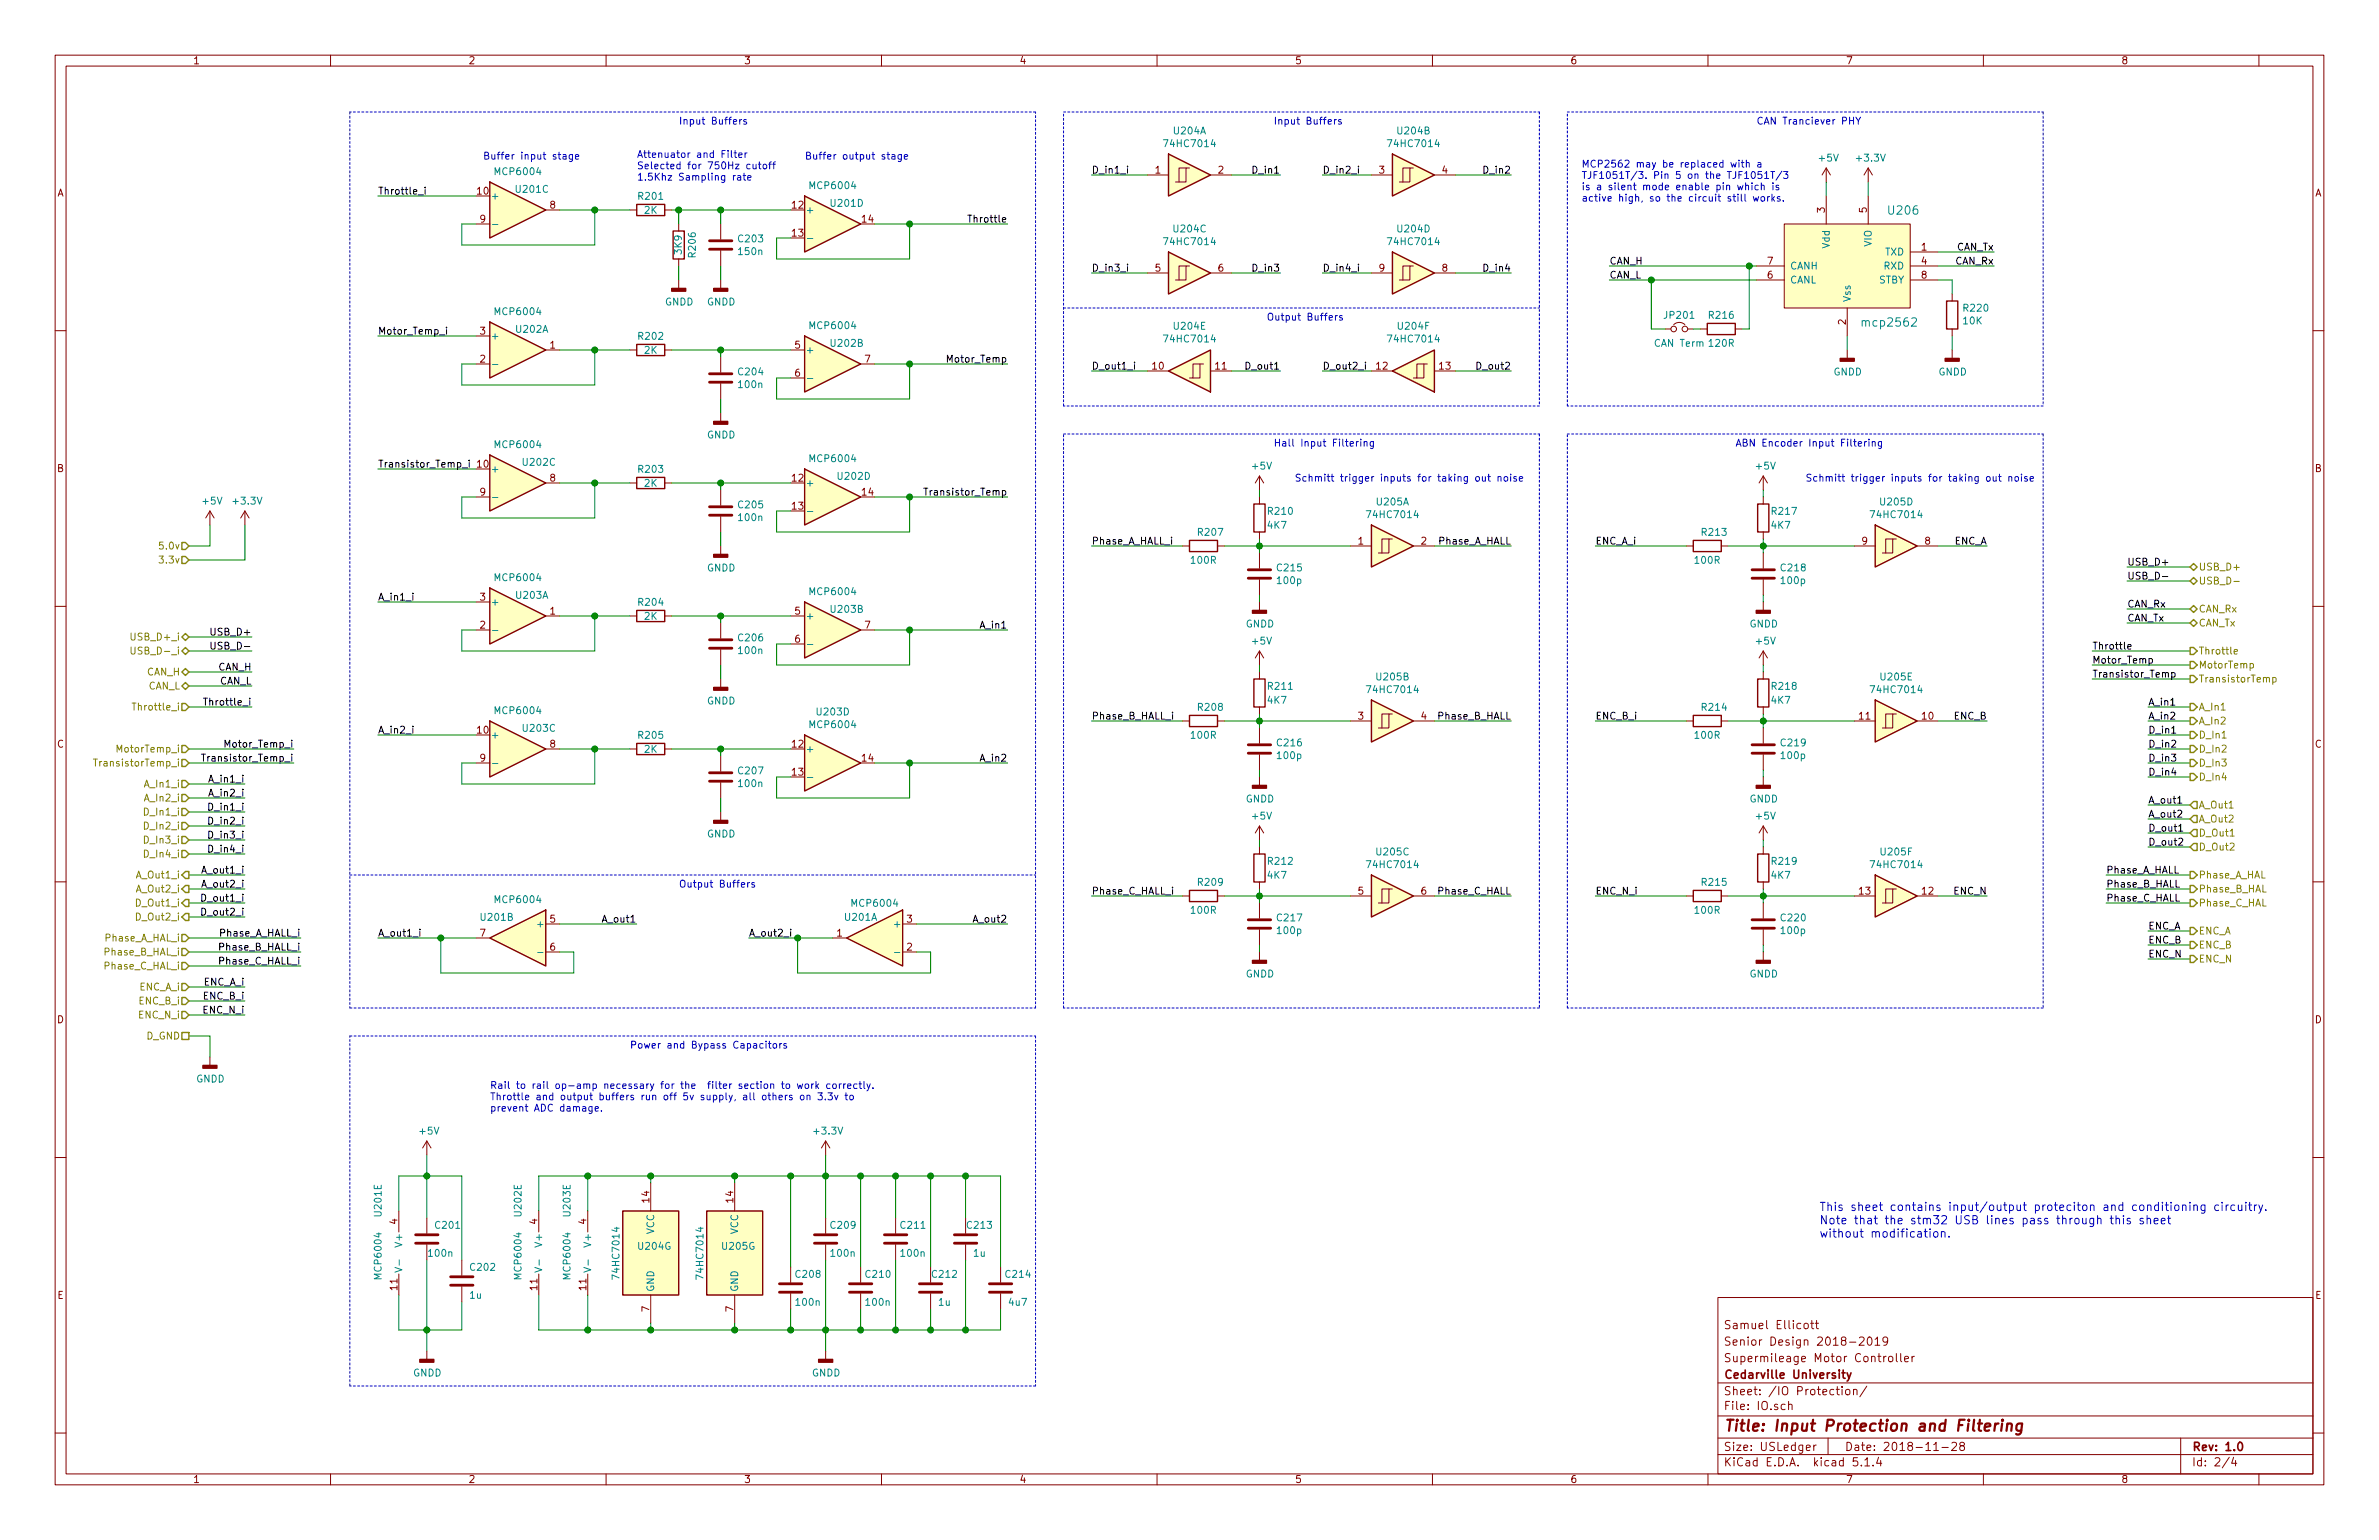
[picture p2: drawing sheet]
<svg xmlns="http://www.w3.org/2000/svg" width="432mm" height="279mm" viewBox="0 0 432 279" stroke-linecap="round" stroke-linejoin="round" font-family="sans-serif">
<defs><g id="words">
<text font-size="2.8" fill="#840000" x="312.8" y="259.7">Title: Input Protection and Filtering</text>
<g font-size="2.1" fill="#008484">
<text x="342.9" y="38.9">U206</text>
<text x="338.4" y="59.3">mcp2562</text>
</g>
<g font-size="2.1" fill="#0000c2">
<text x="330.2" y="219.7">This sheet contains input/output proteciton and conditioning circuitry.</text>
<text x="330.2" y="222.1">Note that the stm32 USB lines pass through this sheet</text>
<text x="330.2" y="224.5">without modification.</text>
</g>
<g font-size="2.1" fill="#840000">
<text x="312.8" y="244.1">Senior Design 2018-2019</text>
<text x="312.8" y="241.1">Samuel Ellicott</text>
<text x="312.8" y="250.1">Cedarville University</text>
<text x="312.8" y="247.1">Supermileage Motor Controller</text>
<text x="312.8" y="255.8">File: IO.sch</text>
<text x="312.8" y="253.1">Sheet: /IO Protection/</text>
<text x="312.8" y="263.2">Size: USLedger</text>
<text x="334.8" y="263.2">Date: 2018-11-28</text>
<text x="397.8" y="263.2">Rev: 1.0</text>
<text x="312.8" y="266">KiCad E.D.A. kicad 5.1.4</text>
<text x="397.8" y="266">Id: 2/4</text>
</g>
<g font-size="1.8" fill="#840000">
<text x="35" y="11.6">1</text>
<text x="85" y="11.6">2</text>
<text x="135" y="11.6">3</text>
<text x="185" y="11.6">4</text>
<text x="235" y="11.6">5</text>
<text x="285" y="11.6">6</text>
<text x="335" y="11.6">7</text>
<text x="385" y="11.6">8</text>
<text x="10.4" y="35.6">A</text>
<text x="86.7" y="35.3">10</text>
<text x="209.7" y="31.5">1</text>
<text x="221.1" y="31.5">2</text>
<text x="250.3" y="31.5">3</text>
<text x="261.8" y="31.5">4</text>
<text x="420.2" y="35.6">A</text>
<text x="87.1" y="40.4">9</text>
<text x="99.8" y="37.8">8</text>
<text x="143.8" y="37.8">12</text>
<text x="156.5" y="40.4">14</text>
<text x="331.2" y="38.6" transform="rotate(-90 331.2 38.6)">3</text>
<text x="338.8" y="38.6" transform="rotate(-90 338.8 38.6)">5</text>
<text x="143.8" y="42.9">13</text>
<text x="348.8" y="45.5">1</text>
<text x="209.7" y="49.3">5</text>
<text x="221.1" y="49.3">6</text>
<text x="250.3" y="49.3">9</text>
<text x="261.8" y="49.3">8</text>
<text x="320.8" y="50.5">6</text>
<text x="320.8" y="48">7</text>
<text x="348.8" y="48">4</text>
<text x="348.8" y="50.5">8</text>
<text x="335" y="58.9" transform="rotate(-90 335 58.9)">2</text>
<text x="87.1" y="65.8">2</text>
<text x="87.1" y="60.7">3</text>
<text x="99.8" y="63.2">1</text>
<text x="144.3" y="63.2">5</text>
<text x="157" y="65.8">7</text>
<text x="144.3" y="68.3">6</text>
<text x="209.2" y="67.1">10</text>
<text x="220.6" y="67.1">11</text>
<text x="249.9" y="67.1">12</text>
<text x="261.3" y="67.1">13</text>
<text x="10.4" y="85.6">B</text>
<text x="86.7" y="84.8">10</text>
<text x="87.1" y="89.9">9</text>
<text x="99.8" y="87.4">8</text>
<text x="143.8" y="87.4">12</text>
<text x="156.5" y="89.9">14</text>
<text x="420.2" y="85.6">B</text>
<text x="143.8" y="92.5">13</text>
<text x="246.5" y="98.8">1</text>
<text x="258" y="98.8">2</text>
<text x="338" y="98.8">9</text>
<text x="349.4" y="98.8">8</text>
<text x="87.1" y="109">3</text>
<text x="99.8" y="111.5">1</text>
<text x="144.3" y="111.5">5</text>
<text x="87.1" y="114">2</text>
<text x="144.3" y="116.6">6</text>
<text x="157" y="114">7</text>
<text x="246.5" y="130.6">3</text>
<text x="258" y="130.6">4</text>
<text x="337.5" y="130.6">11</text>
<text x="348.9" y="130.6">10</text>
<text x="10.4" y="135.6">C</text>
<text x="86.7" y="133.1">10</text>
<text x="99.8" y="135.6">8</text>
<text x="143.8" y="135.6">12</text>
<text x="420.2" y="135.6">C</text>
<text x="87.1" y="138.2">9</text>
<text x="143.8" y="140.7">13</text>
<text x="156.5" y="138.2">14</text>
<text x="99.8" y="167.4">5</text>
<text x="164.6" y="167.4">3</text>
<text x="246.5" y="162.3">5</text>
<text x="258" y="162.3">6</text>
<text x="337.5" y="162.3">13</text>
<text x="348.9" y="162.3">12</text>
<text x="87.1" y="169.9">7</text>
<text x="99.8" y="172.5">6</text>
<text x="151.9" y="169.9">1</text>
<text x="164.6" y="172.5">2</text>
<text x="10.4" y="185.6">D</text>
<text x="420.2" y="185.6">D</text>
<text x="117.9" y="218.1" transform="rotate(-90 117.9 218.1)">14</text>
<text x="133.1" y="218.1" transform="rotate(-90 133.1 218.1)">14</text>
<text x="72.1" y="222.1" transform="rotate(-90 72.1 222.1)">4</text>
<text x="97.5" y="222.1" transform="rotate(-90 97.5 222.1)">4</text>
<text x="106.4" y="222.1" transform="rotate(-90 106.4 222.1)">4</text>
<text x="10.4" y="235.6">E</text>
<text x="72.1" y="234" transform="rotate(-90 72.1 234)">11</text>
<text x="97.5" y="234" transform="rotate(-90 97.5 234)">11</text>
<text x="106.4" y="234" transform="rotate(-90 106.4 234)">11</text>
<text x="117.9" y="238" transform="rotate(-90 117.9 238)">7</text>
<text x="133.1" y="238" transform="rotate(-90 133.1 238)">7</text>
<text x="420.2" y="235.6">E</text>
<text x="35" y="269">1</text>
<text x="85" y="269">2</text>
<text x="135" y="269">3</text>
<text x="185" y="269">4</text>
<text x="235" y="269">5</text>
<text x="285" y="269">6</text>
<text x="335" y="269">7</text>
<text x="385" y="269">8</text>
</g>
<g font-size="1.8" fill="#0000c2">
<text x="123.2" y="22.6">Input Buffers</text>
<text x="231.1" y="22.6">Input Buffers</text>
<text x="318.8" y="22.6">CAN Tranciever PHY</text>
<text x="87.6" y="29">Buffer input stage</text>
<text x="115.6" y="28.7">Attenuator and Filter</text>
<text x="146" y="29">Buffer output stage</text>
<text x="115.6" y="30.7">Selected for 750Hz cutoff</text>
<text x="115.6" y="32.8">1.5Khz Sampling rate</text>
<text x="287" y="30.4">MCP2562 may be replaced with a</text>
<text x="287" y="32.5">TJF1051T/3. Pin 5 on the TJF1051T/3</text>
<text x="287" y="34.5">is a silent mode enable pin which is</text>
<text x="287" y="36.6">active high, so the circuit still works.</text>
<text x="229.9" y="58.2">Output Buffers</text>
<text x="231.1" y="81">Hall Input Filtering</text>
<text x="315" y="81">ABN Encoder Input Filtering</text>
<text x="234.9" y="87.4">Schmitt trigger inputs for taking out noise</text>
<text x="327.7" y="87.4">Schmitt trigger inputs for taking out noise</text>
<text x="123.2" y="161">Output Buffers</text>
<text x="114.3" y="190.2">Power and Bypass Capacitors</text>
<text x="88.9" y="197.6">Rail to rail op-amp necessary for the filter section to work correctly.</text>
<text x="88.9" y="199.6">Throttle and output buffers run off 5v supply, all others on 3.3v to</text>
<text x="88.9" y="201.7">prevent ADC damage.</text>
</g>
<g font-size="1.8" fill="#008484">
<text x="211.7" y="26.7">74HC7014</text>
<text x="213.2" y="24.4">U204A</text>
<text x="252.3" y="26.7">74HC7014</text>
<text x="253.8" y="24.4">U204B</text>
<text x="330.3" y="29.3">+5V</text>
<text x="337.1" y="29.3">+3.3V</text>
<text x="90" y="31.8">MCP6004</text>
<text x="93.8" y="35">U201C</text>
<text x="147.2" y="34.3">MCP6004</text>
<text x="89" y="36.2">+</text>
<text x="116" y="36.2">R201</text>
<text x="117" y="38.8">2K</text>
<text x="146.2" y="38.7">+</text>
<text x="150.9" y="37.5">U201D</text>
<text x="123.7" y="46.1" transform="rotate(-90 123.7 46.1)">3K9</text>
<text x="126.3" y="46.6" transform="rotate(-90 126.3 46.6)">R206</text>
<text x="134.1" y="44">C203</text>
<text x="134.2" y="46.3">150n</text>
<text x="211.7" y="44.5">74HC7014</text>
<text x="213.2" y="42.2">U204C</text>
<text x="252.3" y="44.5">74HC7014</text>
<text x="253.8" y="42.2">U204D</text>
<text x="332.1" y="45" transform="rotate(-90 332.1 45)">Vdd</text>
<text x="339.7" y="44.7" transform="rotate(-90 339.7 44.7)">VIO</text>
<text x="342.2" y="46.4">TXD</text>
<text x="324.9" y="51.4">CANL</text>
<text x="324.9" y="48.9">CANH</text>
<text x="341" y="51.4">STBY</text>
<text x="342" y="48.9">RXD</text>
<text x="90" y="57.2">MCP6004</text>
<text x="120.7" y="55.4">GNDD</text>
<text x="128.3" y="55.4">GNDD</text>
<text x="147.2" y="59.7">MCP6004</text>
<text x="213.2" y="59.8">U204E</text>
<text x="253.9" y="59.8">U204F</text>
<text x="302.3" y="57.8">JP201</text>
<text x="310.3" y="57.8">R216</text>
<text x="335.9" y="54.9" transform="rotate(-90 335.9 54.9)">Vss</text>
<text x="356.4" y="58.9">10K</text>
<text x="356.5" y="56.5">R220</text>
<text x="89" y="61.6">+</text>
<text x="93.8" y="60.4">U202A</text>
<text x="116" y="61.6">R202</text>
<text x="117" y="64.2">2K</text>
<text x="146.2" y="64.1">+</text>
<text x="150.9" y="62.9">U202B</text>
<text x="211.7" y="62.1">74HC7014</text>
<text x="252.3" y="62.1">74HC7014</text>
<text x="300.5" y="62.9">CAN Term</text>
<text x="310.3" y="62.9">120R</text>
<text x="134.1" y="68.1">C204</text>
<text x="134.2" y="70.4">100n</text>
<text x="332.8" y="68.1">GNDD</text>
<text x="351.8" y="68.1">GNDD</text>
<text x="90" y="81.3">MCP6004</text>
<text x="128.3" y="79.6">GNDD</text>
<text x="147.2" y="83.8">MCP6004</text>
<text x="89" y="85.7">+</text>
<text x="95" y="84.5">U202C</text>
<text x="116" y="85.8">R203</text>
<text x="117" y="88.3">2K</text>
<text x="146.2" y="88.3">+</text>
<text x="152.2" y="87">U202D</text>
<text x="227.4" y="85.2">+5V</text>
<text x="318.8" y="85.2">+5V</text>
<text x="36.9" y="91.5">+5V</text>
<text x="42.5" y="91.5">+3.3V</text>
<text x="134.1" y="92.2">C205</text>
<text x="134.2" y="94.5">100n</text>
<text x="230.1" y="95.9">4K7</text>
<text x="230.3" y="93.4">R210</text>
<text x="248.5" y="94">74HC7014</text>
<text x="250" y="91.7">U205A</text>
<text x="321.6" y="95.9">4K7</text>
<text x="321.7" y="93.4">R217</text>
<text x="340" y="94">74HC7014</text>
<text x="341.4" y="91.7">U205D</text>
<text x="217.6" y="97.2">R207</text>
<text x="309" y="97.2">R213</text>
<text x="90" y="105.4">MCP6004</text>
<text x="128.3" y="103.7">GNDD</text>
<text x="147.2" y="108">MCP6004</text>
<text x="216.3" y="102.3">100R</text>
<text x="231.9" y="103.7">C215</text>
<text x="232" y="106">100p</text>
<text x="307.7" y="102.3">100R</text>
<text x="323.4" y="103.7">C218</text>
<text x="323.4" y="106">100p</text>
<text x="89" y="109.9">+</text>
<text x="93.8" y="108.6">U203A</text>
<text x="116" y="109.9">R204</text>
<text x="117" y="112.4">2K</text>
<text x="146.2" y="112.4">+</text>
<text x="150.9" y="111.2">U203B</text>
<text x="226.1" y="113.8">GNDD</text>
<text x="317.6" y="113.8">GNDD</text>
<text x="134.1" y="116.4">C206</text>
<text x="134.2" y="118.7">100n</text>
<text x="227.4" y="116.9">+5V</text>
<text x="318.8" y="116.9">+5V</text>
<text x="230.3" y="125.1">R211</text>
<text x="248.5" y="125.8">74HC7014</text>
<text x="250" y="123.4">U205B</text>
<text x="321.7" y="125.1">R218</text>
<text x="340" y="125.8">74HC7014</text>
<text x="341.5" y="123.4">U205E</text>
<text x="90" y="129.6">MCP6004</text>
<text x="128.3" y="127.8">GNDD</text>
<text x="148.4" y="129.8">U203D</text>
<text x="217.6" y="129">R208</text>
<text x="230.1" y="127.7">4K7</text>
<text x="309" y="129">R214</text>
<text x="321.6" y="127.7">4K7</text>
<text x="89" y="134">+</text>
<text x="95" y="132.8">U203C</text>
<text x="116" y="134">R205</text>
<text x="117" y="136.6">2K</text>
<text x="146.2" y="136.5">+</text>
<text x="147.2" y="132.1">MCP6004</text>
<text x="216.3" y="134">100R</text>
<text x="231.9" y="135.4">C216</text>
<text x="232" y="137.7">100p</text>
<text x="307.7" y="134">100R</text>
<text x="323.4" y="135.4">C219</text>
<text x="323.4" y="137.7">100p</text>
<text x="134.1" y="140.5">C207</text>
<text x="134.2" y="142.8">100n</text>
<text x="226.1" y="145.6">GNDD</text>
<text x="227.4" y="148.7">+5V</text>
<text x="317.6" y="145.6">GNDD</text>
<text x="318.8" y="148.7">+5V</text>
<text x="128.3" y="151.9">GNDD</text>
<text x="250" y="155.2">U205C</text>
<text x="341.5" y="155.2">U205F</text>
<text x="217.6" y="160.7">R209</text>
<text x="230.1" y="159.4">4K7</text>
<text x="230.3" y="156.9">R212</text>
<text x="248.5" y="157.5">74HC7014</text>
<text x="309" y="160.7">R215</text>
<text x="321.6" y="159.4">4K7</text>
<text x="321.7" y="156.9">R219</text>
<text x="340" y="157.5">74HC7014</text>
<text x="87.4" y="167.1">U201B</text>
<text x="90" y="163.9">MCP6004</text>
<text x="153.5" y="167.1">U201A</text>
<text x="154.8" y="164.5">MCP6004</text>
<text x="216.3" y="165.8">100R</text>
<text x="231.9" y="167.2">C217</text>
<text x="307.7" y="165.8">100R</text>
<text x="323.4" y="167.2">C220</text>
<text x="97.9" y="168.3">+</text>
<text x="162.7" y="168.3">+</text>
<text x="232" y="169.5">100p</text>
<text x="323.4" y="169.5">100p</text>
<text x="226.1" y="177.3">GNDD</text>
<text x="317.6" y="177.3">GNDD</text>
<text x="35.6" y="196.4">GNDD</text>
<text x="76.3" y="205.8">+5V</text>
<text x="147.9" y="205.8">+3.3V</text>
<text x="69.3" y="220.5" transform="rotate(-90 69.3 220.5)">U201E</text>
<text x="94.7" y="220.5" transform="rotate(-90 94.7 220.5)">U202E</text>
<text x="103.6" y="220.5" transform="rotate(-90 103.6 220.5)">U203E</text>
<text x="73" y="225.9" transform="rotate(-90 73 225.9)">V+</text>
<text x="79.1" y="222.9">C201</text>
<text x="98.4" y="225.9" transform="rotate(-90 98.4 225.9)">V+</text>
<text x="107.3" y="225.9" transform="rotate(-90 107.3 225.9)">V+</text>
<text x="116" y="226.7">U204G</text>
<text x="118.7" y="224" transform="rotate(-90 118.7 224)">VCC</text>
<text x="131.2" y="226.7">U205G</text>
<text x="134" y="224" transform="rotate(-90 134 224)">VCC</text>
<text x="150.9" y="222.9">C209</text>
<text x="163.6" y="222.9">C211</text>
<text x="175.7" y="222.9">C213</text>
<text x="69.3" y="231.9" transform="rotate(-90 69.3 231.9)">MCP6004</text>
<text x="77.9" y="228">100n</text>
<text x="85.5" y="230.6">C202</text>
<text x="94.7" y="231.9" transform="rotate(-90 94.7 231.9)">MCP6004</text>
<text x="103.6" y="231.9" transform="rotate(-90 103.6 231.9)">MCP6004</text>
<text x="112.4" y="231.6" transform="rotate(-90 112.4 231.6)">74HC7014</text>
<text x="127.7" y="231.6" transform="rotate(-90 127.7 231.6)">74HC7014</text>
<text x="144.6" y="231.8">C208</text>
<text x="151" y="228">100n</text>
<text x="157.3" y="231.8">C210</text>
<text x="163.7" y="228">100n</text>
<text x="169.3" y="231.8">C212</text>
<text x="176.8" y="228">1u</text>
<text x="182.7" y="231.8">C214</text>
<text x="85.3" y="235.6">1u</text>
<text x="118.7" y="234.4" transform="rotate(-90 118.7 234.4)">GND</text>
<text x="134" y="234.4" transform="rotate(-90 134 234.4)">GND</text>
<text x="144.6" y="236.9">100n</text>
<text x="157.3" y="236.9">100n</text>
<text x="170.4" y="236.9">1u</text>
<text x="183.2" y="236.9">4u7</text>
<text x="75" y="249.7">GNDD</text>
<text x="147.4" y="249.7">GNDD</text>
</g>
<g font-size="1.8">
<text x="68.6" y="35.3">Throttle_i</text>
<text x="198.1" y="31.5">D_in1_i</text>
<text x="227.6" y="31.5">D_in1</text>
<text x="240" y="31.5">D_in2_i</text>
<text x="269.5" y="31.5">D_in2</text>
<text x="176.3" y="40.4">Throttle</text>
<text x="355.1" y="45.5">CAN_Tx</text>
<text x="198.1" y="49.3">D_in3_i</text>
<text x="227.6" y="49.3">D_in3</text>
<text x="240" y="49.3">D_in4_i</text>
<text x="269.5" y="49.3">D_in4</text>
<text x="292.1" y="50.5">CAN_L</text>
<text x="292.1" y="48">CAN_H</text>
<text x="354.9" y="48">CAN_Rx</text>
<text x="68.6" y="60.7">Motor_Temp_i</text>
<text x="172.3" y="65.8">Motor_Temp</text>
<text x="198.1" y="67.1">D_out1_i</text>
<text x="226.4" y="67.1">D_out1</text>
<text x="240" y="67.1">D_out2_i</text>
<text x="268.3" y="67.1">D_out2</text>
<text x="68.6" y="84.8">Transistor_Temp_i</text>
<text x="168.5" y="89.9">Transistor_Temp</text>
<text x="198.1" y="98.8">Phase_A_HALL_i</text>
<text x="261.1" y="98.8">Phase_A_HALL</text>
<text x="289.6" y="98.8">ENC_A_i</text>
<text x="354.7" y="98.8">ENC_A</text>
<text x="386.1" y="105.2">USB_D-</text>
<text x="386.1" y="102.6">USB_D+</text>
<text x="68.6" y="109">A_in1_i</text>
<text x="386.1" y="110.2">CAN_Rx</text>
<text x="386.1" y="112.8">CAN_Tx</text>
<text x="38.7" y="115.3">USB_D+</text>
<text x="39.1" y="117.9">USB_D-</text>
<text x="178.1" y="114">A_in1</text>
<text x="379.7" y="117.9">Throttle</text>
<text x="39.6" y="121.7">CAN_H</text>
<text x="39.8" y="124.2">CAN_L</text>
<text x="379.7" y="122.9">Transistor_Temp</text>
<text x="379.7" y="120.4">Motor_Temp</text>
<text x="37.7" y="128">Throttle_i</text>
<text x="198.1" y="130.6">Phase_B_HALL_i</text>
<text x="261.1" y="130.6">Phase_B_HALL</text>
<text x="289.6" y="130.6">ENC_B_i</text>
<text x="354.7" y="130.6">ENC_B</text>
<text x="389.9" y="130.6">A_in2</text>
<text x="389.9" y="128">A_in1</text>
<text x="41.2" y="135.6">Motor_Temp_i</text>
<text x="68.6" y="133.1">A_in2_i</text>
<text x="389.9" y="133.1">D_in1</text>
<text x="389.9" y="135.6">D_in2</text>
<text x="37.5" y="138.2">Transistor_Temp_i</text>
<text x="38.2" y="142">A_in1_i</text>
<text x="178.1" y="138.2">A_in2</text>
<text x="389.9" y="138.2">D_in3</text>
<text x="389.9" y="140.7">D_in4</text>
<text x="38.2" y="144.5">A_in2_i</text>
<text x="38.2" y="147.1">D_in1_i</text>
<text x="38.2" y="149.6">D_in2_i</text>
<text x="389.9" y="145.8">A_out1</text>
<text x="389.9" y="148.3">A_out2</text>
<text x="38.2" y="152.1">D_in3_i</text>
<text x="38.2" y="154.7">D_in4_i</text>
<text x="389.9" y="150.9">D_out1</text>
<text x="389.9" y="153.4">D_out2</text>
<text x="37" y="158.5">A_out1_i</text>
<text x="37" y="161">A_out2_i</text>
<text x="382.3" y="161">Phase_B_HALL</text>
<text x="382.3" y="158.5">Phase_A_HALL</text>
<text x="37" y="163.6">D_out1_i</text>
<text x="37" y="166.1">D_out2_i</text>
<text x="109.6" y="167.4">A_out1</text>
<text x="176.9" y="167.4">A_out2</text>
<text x="198.1" y="162.3">Phase_C_HALL_i</text>
<text x="261.1" y="162.3">Phase_C_HALL</text>
<text x="289.6" y="162.3">ENC_N_i</text>
<text x="354.7" y="162.3">ENC_N</text>
<text x="382.3" y="163.6">Phase_C_HALL</text>
<text x="40" y="172.5">Phase_B_HALL_i</text>
<text x="40" y="169.9">Phase_A_HALL_i</text>
<text x="68.6" y="169.9">A_out1_i</text>
<text x="135.9" y="169.9">A_out2_i</text>
<text x="389.9" y="171.2">ENC_B</text>
<text x="389.9" y="173.7">ENC_N</text>
<text x="389.9" y="168.7">ENC_A</text>
<text x="37" y="178.8">ENC_A_i</text>
<text x="40" y="175">Phase_C_HALL_i</text>
<text x="37" y="183.9">ENC_N_i</text>
<text x="37" y="181.4">ENC_B_i</text>
</g>
<g font-size="1.8" fill="#848400">
<text x="29.3" y="99.7">5.0v</text>
<text x="29.3" y="102.2">3.3v</text>
<text x="399" y="106">USB_D-</text>
<text x="399" y="103.5">USB_D+</text>
<text x="399" y="111.1">CAN_Rx</text>
<text x="399" y="113.7">CAN_Tx</text>
<text x="24.3" y="116.2">USB_D+_i</text>
<text x="24.7" y="118.7">USB_D-_i</text>
<text x="399" y="118.7">Throttle</text>
<text x="26.7" y="122.6">CAN_H</text>
<text x="26.9" y="125.1">CAN_L</text>
<text x="399" y="123.8">TransistorTemp</text>
<text x="399" y="121.3">MotorTemp</text>
<text x="24.7" y="128.9">Throttle_i</text>
<text x="399" y="131.4">A_In2</text>
<text x="399" y="128.9">A_In1</text>
<text x="21.7" y="136.5">MotorTemp_i</text>
<text x="399" y="136.5">D_In2</text>
<text x="399" y="134">D_In1</text>
<text x="17.9" y="139.1">TransistorTemp_i</text>
<text x="26.5" y="142.9">A_In1_i</text>
<text x="399" y="141.6">D_In4</text>
<text x="399" y="139.1">D_In3</text>
<text x="26.5" y="148">D_In1_i</text>
<text x="26.5" y="145.4">A_In2_i</text>
<text x="399" y="149.2">A_Out2</text>
<text x="399" y="146.7">A_Out1</text>
<text x="26.5" y="150.5">D_In2_i</text>
<text x="26.5" y="153">D_In3_i</text>
<text x="26.5" y="155.6">D_In4_i</text>
<text x="399" y="151.8">D_Out1</text>
<text x="399" y="154.3">D_Out2</text>
<text x="25" y="159.4">A_Out1_i</text>
<text x="25" y="161.9">A_Out2_i</text>
<text x="399" y="159.4">Phase_A_HAL</text>
<text x="399" y="161.9">Phase_B_HAL</text>
<text x="25" y="164.5">D_Out1_i</text>
<text x="25" y="167">D_Out2_i</text>
<text x="399" y="164.5">Phase_C_HAL</text>
<text x="19.2" y="170.8">Phase_A_HAL_i</text>
<text x="19.2" y="173.4">Phase_B_HAL_i</text>
<text x="399" y="172.1">ENC_B</text>
<text x="399" y="169.5">ENC_A</text>
<text x="19.2" y="175.9">Phase_C_HAL_i</text>
<text x="25.3" y="179.7">ENC_A_i</text>
<text x="399" y="174.6">ENC_N</text>
<text x="25.3" y="182.2">ENC_B_i</text>
<text x="25.3" y="184.8">ENC_N_i</text>
<text x="26.6" y="188.6">D_GND</text>
</g>
</g></defs>
<g fill="none" stroke="#840000" stroke-width=".18">
<path d="M10 10h411.8v259.4h-411.8zM12 12h407.8v255.4h-407.8zM60 10v2M110 10v2M160 10v2M210 10v2M260 10v2M310 10v2M360 10v2M410 10v2M99.1 38.1h2.5M114.3 38.1h1.3"/>
<path d="M120.6 38.1h1.3M208.3 31.8h3.8M215.3 30.5h-1.3v2.5M215.9 30.5h-.6v2.5h-1.9M219.7 31.8h3.8M248.9 31.8h3.8M255.9 30.5h-1.3v2.5M256.5 30.5h-.6v2.5h-1.9M260.3 31.8h3.9M331.5 30.5l-.8 1.3M331.5 30.5v2.5M331.5 35.6v5"/>
<path d="M331.5 30.5l.7 1.3M339.1 30.5v2.5M339.1 35.6v5M339.1 30.5l-.8 1.3M339.1 30.5l.8 1.3M10 60h2M86.4 40.6h2.5M123.2 40.6v1.3M123.2 47v1.3M123.2 50.8v1.5M130.8 40.6v2.8M130.8 45.5v2.8"/>
<path d="M130.8 50.8v1.5M208.3 49.5h3.8M215.3 48.3h-1.3v2.5M215.9 48.3h-.6v2.5h-1.9M219.7 49.5h3.8M248.9 49.5h3.8M255.9 48.3h-1.3v2.5M256.5 48.3h-.6v2.5h-1.9M260.3 49.5h3.9M302.3 59.7h1M303.8 58.9a1.41 1.41 0 0 1 2 0M306.3 59.7h1"/>
<path d="M308.6 59.7h1.3M315 59.7h1.2M318.8 48.3h5M318.8 50.8h5M323.8 40.6h22.9v15.3h-22.9zM335.3 55.9v5.1M346.7 45.7h5.1M346.7 48.3h5.1M346.7 50.8h5.1M354.3 53.3v1.3M354.3 59.7v1.3M419.8 60h2"/>
<path d="M86.4 66h2.5M86.4 61h2.5M99.1 63.5h2.5M114.3 63.5h1.3M120.6 63.5h1.3M130.8 64.8v2.8M130.8 69.6v2.8M130.8 74.9v1.6M143.5 63.5h2.5M143.5 68.6h2.5M156.2 66h2.5M208.3 67.3h3.8"/>
<path d="M217.8 66v2.6h-1.3M218.4 66h-1.9v2.6h-.6M219.7 67.3h3.8M248.9 67.3h3.8M258.4 66v2.6h-1.2M259.1 66h-1.9v2.6h-.7M260.3 67.3h3.9M335.3 63.5v1.5M354.3 63.5v1.5M38.1 92.7l-.8 1.3M38.1 92.7v2.6M38.1 92.7l.8 1.3"/>
<path d="M44.4 92.7l-.7 1.3M44.4 92.7v2.6M44.4 92.7l.8 1.3M86.4 90.2h2.5M99.1 87.6h2.5M114.3 87.6h1.3M120.6 87.6h1.3M130.8 88.9v2.8M130.8 93.7v2.8M130.8 99.1v1.5M214.6 99.1h1.3M221 99.1h1.2"/>
<path d="M228.6 86.4v2.5M228.6 90.2v1.2M228.6 96.5v1.3M228.6 86.4l-.8 1.2M228.6 86.4l.8 1.2M245.1 99.1h3.8M252.1 97.8h-1.3v2.5M252.7 97.8h-.6v2.5h-1.9M256.5 99.1h3.8M306.1 99.1h1.2M312.4 99.1h1.3M320 86.4v2.5"/>
<path d="M320 90.2v1.2M320 96.5v1.3M320 86.4l-.7 1.2M320 86.4l.8 1.2M336.5 99.1h3.9M343.5 97.8h-1.2v2.5M344.2 97.8h-.7v2.5h-1.9M348 99.1h3.8M10 110h2M86.4 114.3h2.5M86.4 109.2h2.5M99.1 111.8h2.5"/>
<path d="M114.3 111.8h1.3M120.6 111.8h1.3M130.8 113v2.8M130.8 117.9v2.8M143.5 111.8h2.5M143.5 116.8h2.5M156.2 114.3h2.5M228.6 100.3v2.8M228.6 105.2v2.8M228.6 109.2v1.5M228.6 118.1v2.6M228.6 118.1l-.8 1.3"/>
<path d="M228.6 118.1l.8 1.3M320 100.3v2.8M320 105.2v2.8M320 109.2v1.5M320 118.1v2.6M320 118.1l-.7 1.3M320 118.1l.8 1.3M419.8 110h2M86.4 138.4h2.5M99.1 135.9h2.5M114.3 135.9h1.3M120.6 135.9h1.3"/>
<path d="M130.8 123.2v1.5M130.8 137.2v2.8M214.6 130.8h1.3M221 130.8h1.2M228.6 121.9v1.3M228.6 128.3v1.2M228.6 132.1v2.8M228.6 136.9v2.8M245.1 130.8h3.8M252.1 129.5h-1.3v2.6M252.7 129.5h-.6v2.6h-1.9M256.5 130.8h3.8"/>
<path d="M306.1 130.8h1.2M312.4 130.8h1.3M320 121.9v1.3M320 128.3v1.2M320 132.1v2.8M320 136.9v2.8M336.5 130.8h3.9M343.5 129.5h-1.2v2.6M344.2 129.5h-.7v2.6h-1.9M348 130.8h3.8M10 160h2M130.8 142v2.8"/>
<path d="M130.8 147.3v1.5M228.6 141v1.5M228.6 149.9v2.5M228.6 153.7v1.2M228.6 149.9l-.8 1.2M228.6 149.9l.8 1.2M320 141v1.5M320 149.9v2.5M320 153.7v1.2M320 149.9l-.7 1.2M320 149.9l.8 1.2M419.8 160h2"/>
<path d="M86.4 170.2h2.5M99.1 167.6h2.5M99.1 172.7h2.5M151.1 170.2h2.6M163.8 167.6h2.6M163.8 172.7h2.6M214.6 162.6h1.3M221 162.6h1.2M228.6 160v1.3M228.6 163.8v2.8M228.6 168.7v2.8M228.6 172.7v1.5"/>
<path d="M245.1 162.6h3.8M252.1 161.3h-1.3v2.5M252.7 161.3h-.6v2.5h-1.9M256.5 162.6h3.8M306.1 162.6h1.2M312.4 162.6h1.3M320 160v1.3M320 163.8v2.8M320 168.7v2.8M320 172.7v1.5M336.5 162.6h3.9M343.5 161.3h-1.2v2.5"/>
<path d="M344.2 161.3h-.7v2.5h-1.9M348 162.6h3.8M38.1 191.8v1.5M10 210h2M72.4 219.7v3.8M77.5 207v2.6M77.5 207l-.8 1.3M77.5 207l.7 1.3M97.8 219.7v3.8M106.7 219.7v3.8M118.1 214.6v5.1M133.3 214.6v5.1"/>
<path d="M149.9 207l-.8 1.3M149.9 207v2.6M149.9 207l.7 1.3M419.8 210h2M72.4 231.1v3.9M77.5 221v2.8M77.5 225.8v2.8M83.8 228.6v2.8M83.8 233.4v2.8M97.8 231.1v3.9M106.7 231.1v3.9M118.1 235v5"/>
<path d="M133.3 235v5M143.5 229.9v2.8M143.5 234.7v2.8M149.9 221v2.8M149.9 225.8v2.8M156.2 229.9v2.8M156.2 234.7v2.8M162.6 221v2.8M162.6 225.8v2.8M168.9 229.9v2.8M168.9 234.7v2.8M175.3 221v2.8"/>
<path d="M175.3 225.8v2.8M181.6 229.9v2.8M181.6 234.7v2.8M311.8 235.4h108v32h-108zM328.9 239.6v1.3l.3 .2M329.7 239.6v1.3l.4 .2M10 260h2M77.5 245.1v1.5M149.9 245.1v1.5M311.8 256.9h108M311.8 250.9h108M324 254.8h-.4l-.3 .2 .1 .7h.6"/>
<path d="M324.6 254.9l.3-.1h.3l.1 1M324.6 254.3v1.5M327.5 240.2l.2-.1 .4 .1v.7l-.2 .2-.4-.2zM328.6 240.1h.6M329.5 240.1h.6M333.3 252.1h.6M333.5 251.6v1.3l.4 .2M334.3 251.6v.1M334.3 252.1v1M335.1 252.2l.2-.1 .4 .1v.7l-.2 .2-.4-.2zM336.4 252.2l.2-.1h.4l.1 1M336.4 252.1v1"/>
<path d="M337.5 242.7l.2-.1h.3l.3 .1 .1 .3-1 1.1h1M338.8 251.5l-1.2 1.9M339.1 242.6h.2a.8 .8 0 0 1 .5 .7 .8 .8 0 0 1-.5 .8 1 1 0 0 1-.2-1.5zM340.3 243l.5-.4v1.5M340.3 244.1h.9M342.3 246.1l-.4 .3M342.6 243.2l-.3 .3-.4-.1-.1-.2v-.4l.1-.2h.4l.2 .1a1.19 1.19 0 0 1-.2 1.3l-.4 .1M342.8 246.2l.3-.1 .4 .1v.7l-.2 .2-.5-.2zM344.2 245.6v1.3l.2 .2M345 245.6v1.3l.2 .2M345.7 246.6l.7-.2-.1-.2-.4-.1-.2 .2 .1 .7h.5M347 246.1v1"/>
<path d="M347.5 246.1l-.5 .3M419.8 260h2M60 267.4v2M110 267.4v2M160 267.4v2M210 267.4v2M260 267.4v2M310 267.4v2M311.8 263.9h108M311.8 260.9h108M327.9 262.7l.7-.2-.1-.2-.4-.1-.2 .2v.7h.6M329.2 262.2v1"/>
<path d="M329.6 262.2l-.4 .3M331.8 260.9v3M337.1 264.5h-.7l-.1 .7 .2-.2 .6 .1 .1 .2-.1 .5-.2 .2-.6-.2M337.8 265.8v.2M338.5 264.9l.4-.4v1.5M338.5 266h.8M340 265.8v.2M341 264.4l-.4 1.1h1M341.4 265v1M351 263.2h.8M352.5 262.6h1.1M354.3 261.8l.2-.1h.3l.3 .1v.3v.2l-.9 .9h.9"/>
<path d="M356 262.3l-.3-.3 .1-.2 .2-.1h.4l.2 .3-.1 .2-.5 .1-.3 .3 .1 .4 .2 .2h.3l.3-.3-.1-.4-.2-.2M360 267.4v2M395.8 260.9v6.5M404.6 264.4l-1.2 1.9M405.4 264.4l-.3 1.1h.9M405.8 265v1M410 267.4v2"/>
<circle cx="303.8" cy="59.7" r=".51"/>
<circle cx="305.8" cy="59.7" r=".51"/>
</g>
<path d="M334.3 249.1h.6M334.5 248.6v1.3l.4 .2M335.3 249.1l.3 1M336 249.1l-.5 1.3-.2 .2M406.3 261.8l.2-.1a.81 .81 0 0 1 .6 .6 .81 .81 0 0 1-.3 .8l-.1 .1a.79 .79 0 0 1-.4-1.4z" fill="none" stroke="#840000" stroke-width=".3"/>
<path d="M360.2 258.9l1-.2v-.4h-.8l-.2 1 .3 .3 .5-.1M362.2 258.3l-.2 1.3M362.7 258.3a.55 .55 0 0 0-.6 .3M363.4 258.3l-.2 1.3M363.5 257.6l-.1 .2 .2-.1-.1-.1-.1 .2M364.3 258.4a.5 .5 0 0 1 .9 .1l-.2 1.1M364.4 258.3l-.2 1.3M367 258.3a.68 .68 0 0 0-1 .3v.8l.3 .2 .6-.1M367 258.3l-.2 1.6a.6 .6 0 0 1-.9 .3" fill="none" stroke="#840000" stroke-width=".41"/>
<g fill="#840000" stroke="#840000" stroke-width=".25">
<path d="M129.5 124.7h2.6v.5h-2.6z"/>
<path d="M129.5 100.6h2.6v.5h-2.6z"/>
<path d="M129.5 148.8h2.6v.6h-2.6z"/>
<path d="M227.3 174.2h2.6v.6h-2.6z"/>
<path d="M318.8 110.7h2.5v.6h-2.5z"/>
<path d="M121.9 52.3h2.6v.5h-2.6z"/>
<path d="M129.5 52.3h2.6v.5h-2.6z"/>
<path d="M129.5 76.5h2.6v.5h-2.6z"/>
<path d="M227.3 110.7h2.6v.6h-2.6z"/>
<path d="M353.1 65h2.5v.5h-2.5z"/>
<path d="M148.6 246.6h2.5v.5h-2.5z"/>
<path d="M334 65h2.5v.5h-2.5z"/>
<path d="M36.8 193.3h2.6v.5h-2.6z"/>
<path d="M76.2 246.6h2.5v.5h-2.5z"/>
<path d="M227.3 142.5h2.6v.5h-2.6z"/>
<path d="M318.8 174.2h2.5v.6h-2.5z"/>
<path d="M318.8 142.5h2.5v.5h-2.5z"/>
</g>
<g fill="none" stroke="#840000" stroke-width=".51">
<path d="M128.8 45.2h4M128.8 43.7h4M128.8 69.3h4M128.8 67.8h4M128.8 93.5h4M128.8 91.9h4M128.8 117.6h4M128.8 116.1h4M226.6 104.9h4M226.6 103.4h4M318 104.9h4.1M318 103.4h4.1"/>
<path d="M226.6 136.7h4M226.6 135.1h4M318 136.7h4.1M318 135.1h4.1M128.8 141.7h4M128.8 140.2h4M226.6 168.4h4M226.6 166.9h4M318 168.4h4.1M318 166.9h4.1M75.4 225.6h4.1M75.4 224h4.1"/>
<path d="M81.8 233.2h4.1M81.8 231.6h4.1M141.5 234.4h4M141.5 232.9h4M147.8 225.6h4.1M147.8 224h4.1M154.2 234.4h4M154.2 232.9h4M160.5 225.6h4.1M160.5 224h4.1M166.9 234.4h4M166.9 232.9h4"/>
<path d="M173.2 225.6h4.1M173.2 224h4.1M179.6 234.4h4M179.6 232.9h4"/>
</g>
<g fill="#ffffc2" stroke="#ffffc2" stroke-width=".18">
<path d="M88.9 106.7l10.2 5.1-10.2 5z"/>
<path d="M146 61l10.2 5-10.2 5.1z"/>
<path d="M88.9 130.8l10.2 5.1-10.2 5.1z"/>
<path d="M146 133.4l10.2 5-10.2 5.1z"/>
<path d="M88.9 58.4l10.2 5.1-10.2 5.1z"/>
<path d="M146 109.2l10.2 5.1-10.2 5.1z"/>
<path d="M88.9 170.2l10.2-5.1v10.2z"/>
<path d="M248.9 158.8l7.6 3.8-7.6 3.8z"/>
<path d="M248.9 127l7.6 3.8-7.6 3.8z"/>
<path d="M153.7 170.2l10.1-5.1v10.2z"/>
<path d="M88.9 82.6l10.2 5-10.2 5.1z"/>
<path d="M146 35.6l10.2 5-10.2 5.1z"/>
<path d="M88.9 33l10.2 5.1-10.2 5.1z"/>
<path d="M146 85.1l10.2 5.1-10.2 5.1z"/>
<path d="M248.9 95.3l7.6 3.8-7.6 3.8z"/>
<path d="M323.8 40.6h22.9v15.3h-22.9z"/>
<path d="M252.7 67.3l7.6-3.8v7.6z"/>
<path d="M212.1 67.3l7.6-3.8v7.6z"/>
<path d="M252.7 45.7l7.6 3.8-7.6 3.8z"/>
<path d="M212.1 45.7l7.6 3.8-7.6 3.8z"/>
<path d="M252.7 27.9l7.6 3.9-7.6 3.8z"/>
<path d="M212.1 27.9l7.6 3.9-7.6 3.8z"/>
<path d="M113 219.7h10.2v15.3h-10.2z"/>
<path d="M128.3 219.7h10.1v15.3h-10.1z"/>
<path d="M340.4 158.8l7.6 3.8-7.6 3.8z"/>
<path d="M340.4 127l7.6 3.8-7.6 3.8z"/>
<path d="M340.4 95.3l7.6 3.8-7.6 3.8z"/>
</g>
<g fill="none" stroke="#840000" stroke-width=".25">
<path d="M88.9 33l10.2 5.1-10.2 5.1zM115.6 37.1h5v2h-5zM146 35.6l10.2 5-10.2 5.1zM212.1 27.9l7.6 3.9-7.6 3.8zM252.7 27.9l7.6 3.9-7.6 3.8zM88.9 58.4l10.2 5.1-10.2 5.1zM122.2 41.9h2v5.1h-2zM212.1 45.7l7.6 3.8-7.6 3.8zM252.7 45.7l7.6 3.8-7.6 3.8zM309.9 58.7h5.1v2h-5.1zM353.3 54.6h2v5.1h-2zM115.6 62.5h5v2h-5z"/>
<path d="M146 61l10.2 5-10.2 5.1zM212.1 67.3l7.6-3.8v7.6zM252.7 67.3l7.6-3.8v7.6zM88.9 82.6l10.2 5-10.2 5.1zM115.6 86.6h5v2h-5zM146 85.1l10.2 5.1-10.2 5.1zM215.9 98h5.1v2.1h-5.1zM227.6 91.4h2v5.1h-2zM248.9 95.3l7.6 3.8-7.6 3.8zM307.3 98h5.1v2.1h-5.1zM319 91.4h2.1v5.1h-2.1zM340.4 95.3l7.6 3.8-7.6 3.8z"/>
<path d="M88.9 106.7l10.2 5.1-10.2 5zM115.6 110.7h5v2.1h-5zM146 109.2l10.2 5.1-10.2 5.1zM88.9 130.8l10.2 5.1-10.2 5.1zM115.6 134.9h5v2h-5zM146 133.4l10.2 5-10.2 5.1zM215.9 129.8h5.1v2h-5.1zM227.6 123.2h2v5.1h-2zM248.9 127l7.6 3.8-7.6 3.8zM307.3 129.8h5.1v2h-5.1zM319 123.2h2.1v5.1h-2.1zM340.4 127l7.6 3.8-7.6 3.8z"/>
<path d="M227.6 154.9h2v5.1h-2zM248.9 158.8l7.6 3.8-7.6 3.8zM319 154.9h2.1v5.1h-2.1zM340.4 158.8l7.6 3.8-7.6 3.8zM88.9 170.2l10.2-5.1v10.2zM153.7 170.2l10.1-5.1v10.2zM215.9 161.5h5.1v2.1h-5.1zM307.3 161.5h5.1v2.1h-5.1zM113 219.7h10.2v15.3h-10.2zM128.3 219.7h10.1v15.3h-10.1z"/>
</g>
<g fill="none" stroke="#008484" stroke-width=".18">
<path d="M89.4 40.7h1M146.5 43.3h1M347 57.8l.6-.1 .2 .1 .1 .3-1 1.1h1M89.4 66.1h1M146.5 68.7h1M89.4 90.2h1M146.5 92.8h1M89.4 114.4h1M146.5 116.9h1M89.4 138.5h1M146.5 141h1M97.6 172.8h1"/>
<path d="M162.4 172.8h.9M71.7 229.9l1.2 .5-1.2 .4M72.5 228.6v.9M97.1 229.9l1.2 .5-1.2 .4M97.9 228.6v.9M106 229.9l1.2 .5-1.2 .4M106.8 228.6v.9"/>
</g>
<g fill="none" stroke="#0000c2" stroke-width=".18" stroke-dasharray=".4 .4">
<path d="M63.5 20.3v162.6M188 20.3h-124.5M193 20.3h86.4M279.4 20.3v53.4M284.5 20.3h86.3M370.8 20.3v53.4M193 55.9h86.4M193 78.7h86.4M193 73.7v-53.4M279.4 78.7v104.2M279.4 73.7h-86.4M284.5 78.7h86.3"/>
<path d="M284.5 73.7v-53.4M370.8 78.7v104.2M370.8 73.7h-86.3M63.5 158.8h124.5M63.5 182.9h124.5M63.5 188h124.5M188 182.9v-162.6M188 188v63.5M193 182.9v-104.2M279.4 182.9h-86.4M284.5 182.9v-104.2M370.8 182.9h-86.3"/>
<path d="M63.5 251.5v-63.5M188 251.5h-124.5"/>
</g>
<g fill="none" stroke="#008400" stroke-width=".18">
<path d="M68.6 35.6h17.8M101.6 38.1h12.7M107.9 38.1v6.4h-24.1v-3.9h2.6M121.9 38.1h21.6M123.2 38.1v2.5M130.8 38.1v2.5M198.1 31.8h10.2M223.5 31.8h8.9M240 31.8h8.9M264.2 31.8h10.1M331.5 33v2.6M339.1 33v2.6"/>
<path d="M123.2 48.3v2.5M130.8 48.3v2.5M158.7 40.6h24.2M165.1 40.6v6.4h-24.1v-3.8h2.5M198.1 49.5h10.2M223.5 49.5h8.9M240 49.5h8.9M264.2 49.5h10.1M292.1 50.8h26.7M292.1 48.3h26.7M299.7 50.8v8.9h2.6M307.3 59.7h1.3"/>
<path d="M317.5 48.3v11.4h-1.3M351.8 50.8h2.5v2.5M351.8 48.3h10.1M351.8 45.7h10.1M68.6 61h17.8M101.6 63.5h12.7M107.9 63.5v6.4h-24.1v-3.9h2.6M121.9 63.5h21.6M130.8 63.5v1.3M130.8 72.4v2.5M158.7 66h24.2M165.1 66v6.4h-24.1v-3.8h2.5"/>
<path d="M198.1 67.3h10.2M223.5 67.3h8.9M240 67.3h8.9M264.2 67.3h10.1M335.3 61v2.5M354.3 61v2.5M38.1 95.3v3.8h-3.8M44.4 95.3v6.3h-10.1M68.6 85.1h17.8M101.6 87.6h12.7M107.9 87.6v6.4h-24.1v-3.8h2.6M121.9 87.6h21.6"/>
<path d="M130.8 87.6v1.3M130.8 96.5v2.6M158.7 90.2h24.2M165.1 90.2v6.3h-24.1v-3.8h2.5M198.1 99.1h16.5M222.2 99.1h22.9M228.6 88.9v1.3M228.6 97.8v2.5M260.3 99.1h14M289.6 99.1h16.5M313.7 99.1h22.8M320 88.9v1.3"/>
<path d="M320 97.8v2.5M351.8 99.1h8.9M34.3 118.1h11.4M34.3 115.6h11.4M68.6 109.2h17.8M101.6 111.8h12.7M107.9 111.8v6.3h-24.1v-3.8h2.6M121.9 111.8h21.6M130.8 111.8v1.2M158.7 114.3h24.2M165.1 114.3v6.4h-24.1v-3.9h2.5M228.6 108v1.2"/>
<path d="M320 108v1.2M379.7 118.1h17.8M386.1 105.4h11.4M386.1 102.9h11.4M386.1 113h11.4M386.1 110.5h11.4M34.3 128.3h11.4M34.3 124.5h11.4M34.3 138.4h19M34.3 135.9h19M34.3 121.9h11.4M68.6 133.4h17.8"/>
<path d="M101.6 135.9h12.7M107.9 135.9v6.3h-24.1v-3.8h2.6M121.9 135.9h21.6M130.8 120.7v2.5M130.8 135.9v1.3M158.7 138.4h24.2M165.1 138.4v6.4h-24.1v-3.8h2.5M198.1 130.8h16.5M222.2 130.8h22.9M228.6 120.7v1.2M228.6 129.5v2.6M228.6 139.7v1.3"/>
<path d="M260.3 130.8h14M289.6 130.8h16.5M313.7 130.8h22.8M320 120.7v1.2M320 129.5v2.6M320 139.7v1.3M351.8 130.8h8.9M379.7 123.2h17.8M379.7 120.7h17.8M389.9 128.3h7.6M389.9 130.8h7.6M389.9 138.4h7.6"/>
<path d="M389.9 135.9h7.6M389.9 133.4h7.6M34.3 158.8h10.1M34.3 147.3h10.1M34.3 154.9h10.1M34.3 152.4h10.1M34.3 149.9h10.1M34.3 144.8h10.1M34.3 142.2h10.1M130.8 144.8v2.5M228.6 152.4v1.3M320 152.4v1.3"/>
<path d="M382.3 158.8h15.2M389.9 153.7h7.6M389.9 151.1h7.6M389.9 141h7.6M389.9 146.1h7.6M389.9 148.6h7.6M34.3 166.4h10.1M34.3 163.8h10.1M34.3 170.2h20.3M34.3 172.7h20.3M34.3 175.3h20.3M34.3 161.3h10.1"/>
<path d="M34.3 179.1h10.1M68.6 170.2h17.8M80 170.2v6.3h24.1v-3.8h-2.5M101.6 167.6h14M135.9 170.2h15.2M144.8 170.2v6.3h24.1v-3.8h-2.5M166.4 167.6h16.5M198.1 162.6h16.5M222.2 162.6h22.9M228.6 161.3v2.5M228.6 171.5v1.2M260.3 162.6h14"/>
<path d="M289.6 162.6h16.5M313.7 162.6h22.8M320 161.3v2.5M320 171.5v1.2M351.8 162.6h8.9M382.3 163.8h15.2M382.3 161.3h15.2M389.9 168.9h7.6M389.9 171.5h7.6M389.9 174h7.6M34.3 181.6h10.1M34.3 184.2h10.1"/>
<path d="M34.3 188h3.8v3.8M72.4 219.7v-6.3h11.4v15.2M77.5 209.6v11.4M97.8 219.7v-6.3h83.8v16.5M106.7 213.4v6.3M118.1 213.4v1.2M133.3 213.4v1.2M143.5 213.4v16.5M149.9 209.6v11.4M156.2 213.4v16.5M162.6 213.4v7.6M168.9 213.4v16.5"/>
<path d="M175.3 213.4v7.6M72.4 235v6.3h11.4v-5.1M77.5 228.6v16.5M97.8 235v6.3h83.8v-3.8M106.7 235v6.3M143.5 237.5v3.8M149.9 228.6v16.5M156.2 237.5v3.8M162.6 228.6v12.7M168.9 237.5v3.8M175.3 228.6v12.7M118.1 240v1.3"/>
<path d="M133.3 240v1.3"/>
</g>
<g fill="none" stroke="#848400" stroke-width=".25">
<path d="M33 98.4h.7l.6 .7-.6 .6h-.7zM33 118.1l.7-.6 .6 .6-.6 .6zM33 115.6l.7-.7 .6 .7-.6 .6zM33 101h.7l.6 .6-.6 .6h-.7zM397.5 105.4l.6-.6 .7 .6-.7 .6zM397.5 102.9l.6-.7 .7 .7-.7 .6zM397.5 110.5l.6-.6 .7 .6-.7 .6zM397.5 113l.6-.6 .7 .6-.7 .7zM397.5 117.5h.6l.7 .6-.7 .6h-.6zM33 127.6h.7l.6 .7-.6 .6h-.7zM33 124.5l.7-.7 .6 .7-.6 .6zM33 135.3h.7l.6 .6-.6 .6h-.7z"/>
<path d="M33 137.8h.7l.6 .6-.6 .7h-.7zM33.7 121.3l.6 .6-.6 .7-.7-.7zM397.5 137.8h.6l.7 .6-.7 .7h-.6zM397.5 135.3h.6l.7 .6-.7 .6h-.6zM397.5 132.7h.6l.7 .7-.7 .6h-.6zM397.5 130.2h.6l.7 .6-.7 .6h-.6zM397.5 127.6h.6l.7 .7-.7 .6h-.6zM397.5 122.6h.6l.7 .6-.7 .6h-.6zM397.5 120h.6l.7 .7-.7 .6h-.6zM33 149.2h.7l.6 .7-.6 .6h-.7zM33 146.7h.7l.6 .6-.6 .7h-.7zM33 151.8h.7l.6 .6-.6 .6h-.7z"/>
<path d="M33 154.3h.7l.6 .6-.6 .7h-.7zM33 144.1h.7l.6 .7-.6 .6h-.7zM33 141.6h.7l.6 .6-.6 .7h-.7zM33.7 158.1h.6v1.3h-.6l-.7-.6zM397.5 140.3h.6l.7 .7-.7 .6h-.6zM397.5 158.1h.6l.7 .7-.7 .6h-.6zM398.1 150.5h.7v1.3h-.7l-.6-.7zM398.1 153h.7v1.3h-.7l-.6-.6zM398.1 148h.7v1.2h-.7l-.6-.6zM398.1 145.4h.7v1.3h-.7l-.6-.6zM33 169.5h.7l.6 .7-.6 .6h-.7zM33 172.1h.7l.6 .6-.6 .7h-.7z"/>
<path d="M33 174.6h.7l.6 .7-.6 .6h-.7zM33 178.4h.7l.6 .7-.6 .6h-.7zM33.7 160.7h.6v1.2h-.6l-.7-.6zM33.7 163.2h.6v1.3h-.6l-.7-.7zM33.7 165.7h.6v1.3h-.6l-.7-.6zM397.5 170.8h.6l.7 .7-.7 .6h-.6zM397.5 173.4h.6l.7 .6-.7 .6h-.6zM397.5 168.3h.6l.7 .6-.7 .6h-.6zM397.5 160.7h.6l.7 .6-.7 .6h-.6zM397.5 163.2h.6l.7 .6-.7 .7h-.6zM33 187.3h1.3v1.3h-1.3zM33 181h.7l.6 .6-.6 .6h-.7z"/>
<path d="M33 183.5h.7l.6 .7-.6 .6h-.7z"/>
</g>
<g fill="none" stroke="#848400" stroke-width=".18">
<path d="M23.8 117.4v1l.2 .3h.3l.2-.3v-1M405.5 105.5h.9M405.5 118.2l.6-.1-.1-.2-.3-.1-.2 .2 .1 .6h.4M16.9 137.7h.8M17.3 137.7v1.3M24 127.6h.7M32.4 137.7v.1M32.4 138.2v.8M403.3 133.9h.8M408.4 120.4h.4l.2 .2-.1 .6h-.5M412.5 123l.4-.1 .2 .2-.1 .6h-.5M412.5 122.9v1.3"/>
<path d="M404.6 146.6h.7M404.8 151.7h.7M410.7 160.6v1.2h.6"/>
</g>
<g fill="none" stroke="#000" stroke-width=".18">
<path d="M75.9 35.4h1M77.2 34v.1M77.2 34.4v.8M175.7 39h.7M204.6 30.1v.2M204.6 30.6v.8M246.6 30.1v.2M246.6 30.6v.8M81.1 59.4v.1M81.1 59.8v.8M204.6 47.9v.2M204.6 48.4v.8"/>
<path d="M246.6 47.9v.2M246.6 48.4v.8M79.8 60.8h.9M205.9 65.7v.1M205.9 66.1v.9M247.8 65.7v.1M247.8 66.1v.9M83.9 84.9h1M85.2 83.5v.1M85.2 83.9v.9M167.7 88.6h.7M181.9 89.1l.4-.1 .2 .2-.1 .6h-.5"/>
<path d="M212.6 97.5v.1M212.6 97.9v.8M38.3 116.5v1.1l.3 .2 .3-.1 .1-.1v-1.1M74.9 107.6v.1M386.2 117.3l.6-.1-.1-.2-.3-.1-.2 .2 .1 .6h.4M390.1 119.5h.3l.3 .2-.1 .6h-.5M392.5 104.6h1M36.6 136.8h.7M36.9 126.7h.7M53 136.8v.2M53 137.3v.8M74.9 131.7v.2"/>
<path d="M212.8 129.2v.1M212.8 129.6v.9M394 127.9h.7M394.2 122.1l.3-.1 .3 .3-.1 .5h-.5M394.2 133h.7M394.2 122v1.3M395 159.7v1.3h.6M395.3 145.7h.7M395.5 152.2l.4-.1 .3 .3-.8 .9h.8M395.5 150.8h.7M76.2 168.6v.1M76.2 169v.8"/>
<path d="M143.5 168.6v.1M143.5 169v.8M212.8 161v.1M212.8 161.4v.8M395 162.2v1.3h.6"/>
</g>
<g fill="none" stroke="#0000c2" stroke-width=".18">
<path d="M102.2 28.1h.5v.8M102.7 28.3l-.4 .1-.1 .2v.2h.5M103.9 28v1.1l-.2 .2-.3-.1M103.9 28.1l-.4-.1-.2 .3 .1 .5h.5M104.4 28.4l.7-.1-.1-.2-.4-.1-.2 .2 .1 .6h.5M132.7 27.3v1.1l.2 .2M133.1 31.9v.8M133.2 27.7h.5M133.4 27.3v1.1l.3 .2M133.5 31.9h-.3l-.1 .2M133.9 31.9h.5v.8M134.1 28.1l.6-.1-.1-.2-.3-.1-.2 .2v.6h.5"/>
<path d="M134.3 21.7v.8M134.4 32.2h-.4l-.2 .2 .2 .3 .4-.1M134.6 21.7l-.3 .2M134.9 31.9h.5M135.1 31.4v1.1l.3 .2M135.2 27.7v.9M135.5 21.7h-.3l-.2 .2 .1 .1 .4 .2v.3h-.5M135.6 27.7l-.4 .3M135.7 32.3l.6-.1-.1-.3h-.3l-.2 .1 .1 .6h.4M136.1 29.8h-.3l-.3 .2 .2 .6h.4M136.7 29.8v.8h.3l.2-.1M137.2 29.8v.8"/>
<path d="M137.6 29.8h.5M137.8 29.4v1.1l.3 .1M138.6 29.8h.3l.3 .2-.2 .6h-.3l-.1-.1zM139.5 29.8h.5M140 29.4l-.3 .1v1.1M140.3 29.8h.4M140.7 29.4l-.3 .1v1.1M161.9 28.1h.5v.8M162.4 28.3l-.4 .1-.2 .2 .1 .2h.5M163.6 28v1.1l-.3 .2-.3-.1M163.6 28.1l-.4-.1-.2 .3 .1 .5h.5M164.1 28.4l.6-.1v-.2l-.4-.1-.2 .2 .1 .6h.5"/>
<path d="M242.2 21.7v.8M242.6 21.7l-.4 .2M243.4 21.7h-.3l-.2 .2 .1 .1 .4 .2v.3h-.5M314.2 29.5l.2 .8 .3-.6 .2 .6 .2-.8M315.4 33.6l.2 .8 .3-.6 .2 .6 .3-.8M315.4 35.2v.2M315.6 29.1v.1M315.6 29.5v.8M316.1 35.2v1.1l.1 .2M316.1 29.5h.4M316.2 29.1v1l.3 .2M316.7 35.2v1.1l.2 .2"/>
<path d="M316.8 33.7l.2-.1 .3 .1 .1 .7M316.8 33.2v1.2M317 29.6l.1-.1h.3l.1 .8M317 29.1v1.2M318 31.2l.2-.1a.67 .67 0 0 1 .4 .7 .67 .67 0 0 1-.4 .6l-.3-.5zM318 33.2v.1M318 33.6v.8M318.2 35.7l.3 .8 .2-.6 .2 .6 .3-.8M319.1 29.5h.5v.8M319.1 33.7l-.3-.1-.3 .2 .1 .6h.5M319.6 29.8h-.4l-.2 .2 .1 .3h.5M319.7 33.7l.2-.1 .3 .1v.7"/>
<path d="M319.7 33.2v1.2M319.7 31.1h-.6v.6l.5-.1 .2 .3v.3l-.2 .2-.5-.1M319.7 35.7h.3l.3 .2-.1 .5-.3 .1-.3-.2zM320.3 31.5l.3-.4v1.3M320.3 32.4h.7M320.8 35.7v.8M321.2 35.7l-.4 .2M321.4 31.1h.7M321.6 35.2v1.3M321.7 31.1v1.3M321.7 36l.4 .5M321.8 33.2v.1"/>
<path d="M321.8 33.6v.8M322.1 35.7l-.5 .4M322.8 33.7l-.3-.1-.1 .2v.2l.4 .1v.3h-.4M323.1 35.7h-.3l-.2 .1 .1 .2 .4 .1v.3h-.5M323.4 31.1l-1 1.6M323.7 36.4v.1M323.7 31.1h.8l-.4 .5 .4 .1-.1 .6-.5 .1-.2-.1M335.7 21.9h.7M336.4 21.3v1.2M336.9 21.3l.4 .6 .4-.6M337.3 21.9v.6M241.2 57.7l.7-.1-.1-.3h-.4l-.2 .1 .1 .6h.5"/>
<path d="M242.4 57.3v.8M242.7 57.3l-.3 .2M243.6 57.3h-.3l-.2 .1 .1 .2 .4 .1v.3h-.5M247 79.7v.1M339.2 79.7v.1M246.2 80.1v.8M246.6 80.1l-.4 .2M247 80.1v.8M247.6 80.2l.2-.1 .3 .1v.7M247.6 80.1v.8M249.3 80.1l-.1 1.2-.2 .1-.3-.1M249.3 80.2l-.4-.1-.2 .2 .1 .6h.5"/>
<path d="M268 86.5h.3l.2 .2-.1 .5-.3 .1-.3-.2zM269.1 86.5v.7l.3 .1 .2-.1M269.6 86.5v.8M270 86.5h.5M270.2 86v1.1l.3 .2M271.9 86.6l.2-.1h.3v.8M271.9 86.5v.8M273 86.6l.2-.1 .4 .1 .1 .5-.2 .1-.3 .1-.2-.1zM274.2 86v.2M274.2 86.5v.8M275.2 86.5h-.3l-.1 .1v.2l.4 .1v.3h-.4M275.8 86.9l.6-.1-.1-.3h-.4l-.1 .1v.6h.5"/>
<path d="M337.3 80.5l.6-.1-.1-.2-.3-.1-.2 .2v.6h.5M338.4 80.1v.8M338.8 80.1l-.4 .2M339.2 80.1v.8M339.8 80.2l.2-.1 .3 .1 .1 .7M339.8 80.1v.8M341.5 80.1v1.2l-.2 .1-.3-.1M341.5 80.2l-.4-.1-.2 .2 .1 .6h.5M360.7 86.5h.3l.2 .2-.1 .5-.3 .1-.2-.2zM361.8 86.5v.7l.3 .1 .2-.1M362.3 86.5v.8M362.7 86.5h.5"/>
<path d="M362.9 86v1.1l.3 .2M364.6 86.6l.2-.1h.3l.1 .8M364.6 86.5v.8M365.8 86.6l.1-.1 .4 .1 .1 .5-.2 .1-.3 .1-.1-.1zM366.9 86v.2M366.9 86.5v.8M367.9 86.5h-.3l-.1 .1v.2l.4 .1v.3h-.4M368.5 86.9l.6-.1-.1-.3h-.3l-.2 .1 .1 .6h.4M134.6 160.5l.6-.1-.1-.2-.4-.1-.1 .2v.6h.5M135.7 160.1v.9M136.1 160.1l-.4 .3M136.9 160.2l-.3-.1-.2 .2 .1 .2 .4 .1v.3h-.5"/>
<path d="M139 188.9v.1M139 189.3v.9M139.5 189.3h.5M139.6 188.9v1.1l.4 .2M140.3 198.8l.2-.1 .3 .1v.7M140.3 198.3v1.2M140.4 189.5l.1-.2 .4 .2 .1 .4-.2 .2-.3 .1-.1-.2zM141.4 199.1l.6-.1-.1-.2-.3-.1-.2 .2 .1 .6h.4M141.5 189.3v.9M141.8 196.6h.5M141.9 189.3l-.3 .1-.1 .2M142 196.2v1.1l.3 .2"/>
<path d="M142.5 198.7v.8M142.7 196.8l.2-.2 .4 .2v.5l-.1 .1-.3 .1-.2-.1zM142.7 189.4l-.3-.1-.2 .2 .1 .2 .4 .1v.3h-.5M142.9 198.7l-.4 .2M143.8 198.8l-.3-.1-.2 .2v.2l.5 .1v.3h-.5M144.7 196.6l.3 .9 .2-.6 .2 .6 .3-.9M145.4 198.8l.3-.1 .2 .1-.1 .7h-.3l-.2-.2zM146.2 196.7l.3-.1 .3 .3-.1 .5-.3 .1-.2-.1zM146.5 198.8l.2-.1 .3 .1v.7M146.5 198.7v.8M147.3 196.6v.9M147.7 196.6l-.4 .3"/>
<path d="M148.1 196.2v1.3M148.2 197l.4 .5M148.5 198.3h.8l-.5 .5 .4 .1-.1 .6h-.5l-.1-.1M148.6 196.6l-.5 .5M149.8 199.4v.1M150.3 198.3h.8l-.5 .5 .4 .1 .1 .4-.3 .2-.5-.1M150.6 196.7l-.3-.1-.3 .3 .2 .5h.4M151.3 196.7l.3-.1 .1 .2v.6l-.3 .1-.3-.2zM151.5 198.7l.3 .8 .3-.8M152.3 196.6v.9M152.7 196.6l-.4 .3M153.1 196.6v.9"/>
<path d="M153.4 198.7h.4M153.5 196.6l-.3 .1-.1 .2M153.5 198.3v1.1l.3 .1M153.8 197.1l.7-.1-.1-.3-.4-.1-.2 .2 .1 .6h.5M154.3 198.8l.3-.1 .3 .2-.1 .6h-.3l-.2-.1zM155.5 196.7l-.3-.1-.3 .3 .2 .5h.4M155.9 196.6h.5M156.1 196.2v1.1l.3 .2M156.8 196.2v1.1l.2 .2M157.4 196.6l.3 .9M158 196.6l-.5 1.2-.1 .1M158.4 197.4v.1"/>
<path d="M107.5 200.8l-.1 1.1-.2 .1h-.3M107.5 200.8h-.4l-.2 .2 .1 .5h.5M108 201.2l.6-.1v-.3h-.4l-.2 .1 .1 .6h.5M109.2 201.5v.1M394.1 218.1v.2M394.8 218.8l.2-.2 .4 .2 .1 .5-.1 .3h-.4l-.2-.1zM396.1 218.8l.2-.2 .4 .1 .1 .9M396.1 218.6v1M397.5 218.1v.2M397.5 218.6v1M398.2 218.8l.2-.2 .4 .1v.9M398.2 218.6v1"/>
<path d="M400.2 218.6v1.2l-.3 .3h-.3M400.2 218.7l-.4-.1-.3 .3 .1 .7h.6M402.7 218.7l-.4-.1-.3 .3v.4l.1 .3h.6M403.3 218.1v.2M403.3 218.6v1M404.1 218.6v1M404.5 218.6l-.3 .1-.1 .2M405.6 218.7l-.4-.1-.3 .3v.4l.2 .3h.5M406.3 218.6v1h.4l.2-.1M406.9 218.6v1M407.6 218.1v.2M407.6 218.6v1"/>
<path d="M408.1 218.6h.6M408.3 218.1v1.3l.4 .2M409.2 218.6v1M409.6 218.6l-.3 .1-.1 .2M410 218.6l.3 1M410.7 218.6l-.5 1.4-.2 .1M411.3 219.5v.1M349.2 223.4h.6M349.5 223v1.2l.3 .3M350.3 223.4v1.1M351 223.6l.3-.2 .3 .1 .1 .2-.1 .7-.3 .1-.3-.2zM352.4 223.6l.1-.1a.36 .36 0 0 1 .5 .2v.8"/>
<path d="M352.4 223.4v1.1M353.7 224.3v.2M380.7 221.2l.2-.2 .4 .1 .1 .9M383 221h.6M383.2 220.5v1.3l.4 .2M384.1 221.2l.2-.2 .3 .1 .1 .9M384.1 220.5v1.5M385.4 221v1M386.6 221.1l-.3-.1-.2 .3v.2l.5 .1v.4h-.5M389 221.1a.36 .36 0 0 0-.6 .2l.1 .2 .6 .2-.3 .3h-.4M389.7 221.2l.2-.2 .4 .1v.9M389.7 220.5v1.5"/>
<path d="M391 221.5l.7-.1-.1-.3-.4-.1-.2 .3 .1 .7h.5M392.3 221.5l.7-.1-.1-.3-.4-.1-.2 .3 .1 .7h.5M393.4 221h.6M393.6 220.5v1.3l.4 .2"/>
</g>
<g fill="#008400" stroke="#008400" stroke-width=".25">
<circle cx="320" cy="162.6" r=".51"/>
<circle cx="130.8" cy="135.9" r=".51"/>
<circle cx="156.2" cy="241.3" r=".51"/>
<circle cx="228.6" cy="162.6" r=".51"/>
<circle cx="165.1" cy="66" r=".51"/>
<circle cx="165.1" cy="90.2" r=".51"/>
<circle cx="165.1" cy="114.3" r=".51"/>
<circle cx="165.1" cy="138.4" r=".51"/>
<circle cx="228.6" cy="130.8" r=".51"/>
<circle cx="228.6" cy="99.1" r=".51"/>
<circle cx="299.7" cy="50.8" r=".51"/>
<circle cx="106.7" cy="241.3" r=".51"/>
<circle cx="106.7" cy="213.4" r=".51"/>
<circle cx="108" cy="135.9" r=".51"/>
<circle cx="317.5" cy="48.3" r=".51"/>
<circle cx="168.9" cy="241.3" r=".51"/>
<circle cx="149.9" cy="241.3" r=".51"/>
<circle cx="149.9" cy="213.4" r=".51"/>
<circle cx="168.9" cy="213.4" r=".51"/>
<circle cx="156.2" cy="213.4" r=".51"/>
<circle cx="162.6" cy="241.3" r=".51"/>
<circle cx="162.6" cy="213.4" r=".51"/>
<circle cx="77.5" cy="241.3" r=".51"/>
<circle cx="77.5" cy="213.4" r=".51"/>
<circle cx="143.5" cy="213.4" r=".51"/>
<circle cx="320" cy="99.1" r=".51"/>
<circle cx="144.8" cy="170.2" r=".51"/>
<circle cx="80" cy="170.2" r=".51"/>
<circle cx="108" cy="63.5" r=".51"/>
<circle cx="108" cy="38.1" r=".51"/>
<circle cx="175.3" cy="213.4" r=".51"/>
<circle cx="175.3" cy="241.3" r=".51"/>
<circle cx="165.1" cy="40.6" r=".51"/>
<circle cx="143.5" cy="241.3" r=".51"/>
<circle cx="123.2" cy="38.1" r=".51"/>
<circle cx="320" cy="130.8" r=".51"/>
<circle cx="130.8" cy="38.1" r=".51"/>
<circle cx="133.4" cy="213.4" r=".51"/>
<circle cx="133.4" cy="241.3" r=".51"/>
<circle cx="118.1" cy="213.4" r=".51"/>
<circle cx="130.8" cy="63.5" r=".51"/>
<circle cx="108" cy="87.6" r=".51"/>
<circle cx="118.1" cy="241.3" r=".51"/>
<circle cx="130.8" cy="87.6" r=".51"/>
<circle cx="108" cy="111.8" r=".51"/>
<circle cx="130.8" cy="111.8" r=".51"/>
</g>
<use href="#words"/>
</svg>
